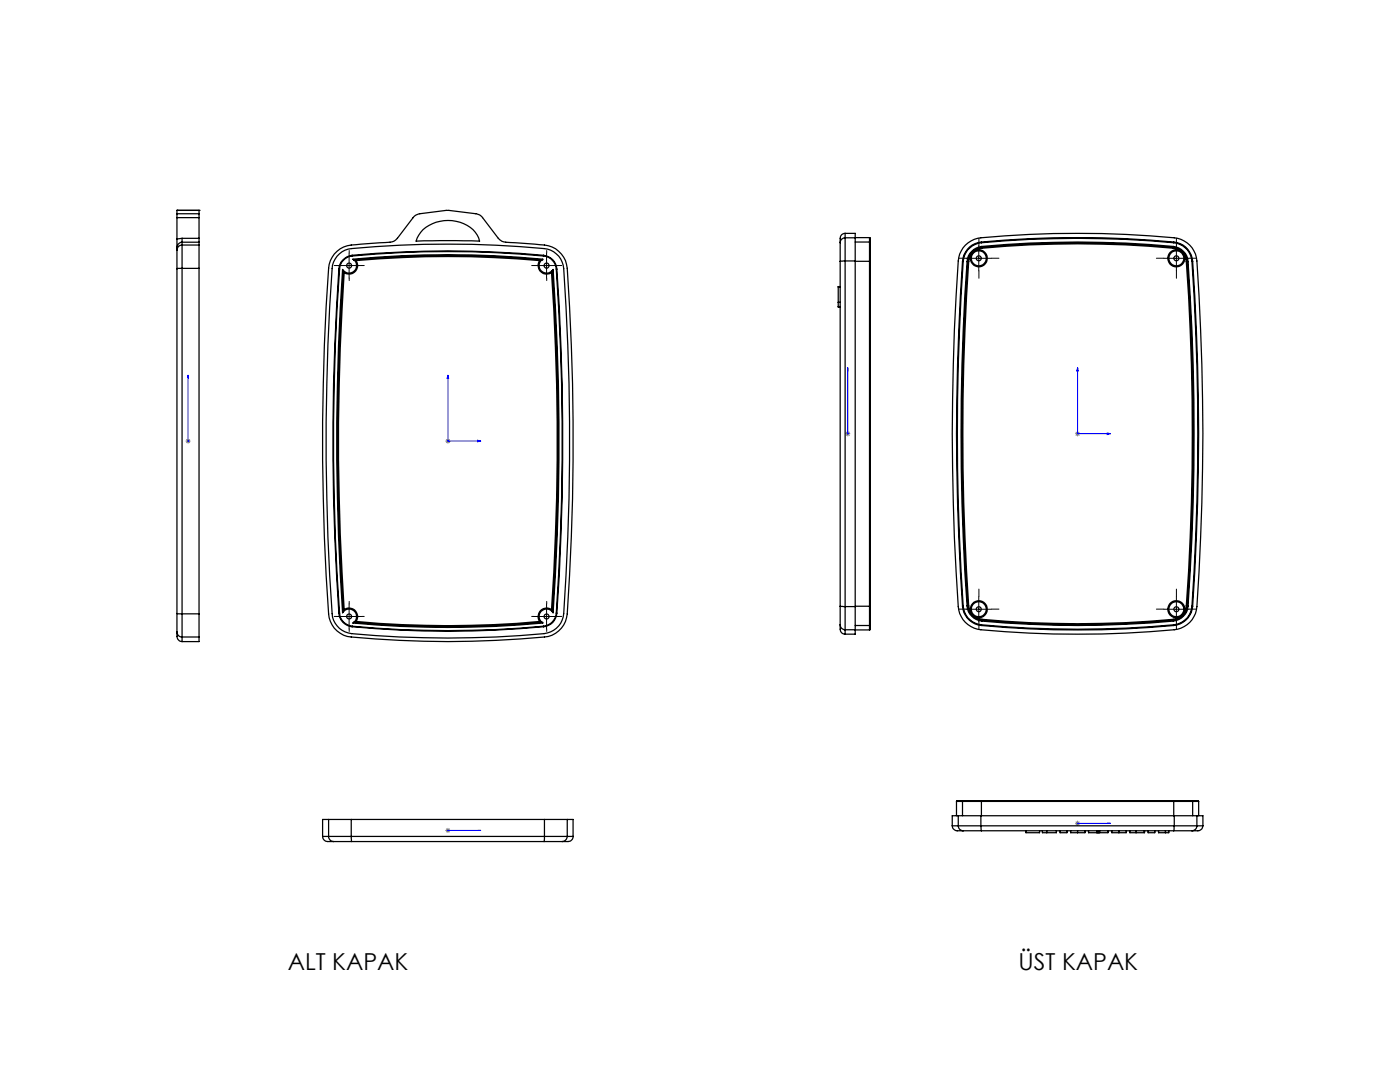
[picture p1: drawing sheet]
<svg xmlns="http://www.w3.org/2000/svg" width="279mm" height="216mm" viewBox="0 0 279 216" stroke-linecap="round" stroke-linejoin="round" font-family="sans-serif">
<defs><g id="words">
<g font-size="4.7">
<text x="57.4" y="193.6">ALT KAPAK</text>
<text x="203.3" y="193.6">ÜST KAPAK</text>
</g>
</g></defs>
<g fill="none" stroke="#00f" stroke-width=".2">
<path d="M37.5 74.9v.6v-.6M37.5 74.9v13.1M89.4 74.9v13.1h6.6M89.4 74.9l.1 .6h-.3zM169.2 73.4v13.1M169.2 73.4v.6v-.6M215.1 73.4l.1 .6h-.3zM215.1 73.4v13.1h6.5M37.5 87.8v.4zM37.5 88h.1M95.3 87.8l.7 .2-.7 .2zM169.2 86.4v.3z"/>
<path d="M169.2 86.5h.1M221 86.4l.6 .1-.6 .2zM89.2 165.7h.3zM89.4 165.7h6.6M89.4 165.7h.1M96 165.7h-.7h.7M214.9 164.3h.3zM215.1 164.3h6.5M215.1 164.3h.1M221.6 164.3h-.6h.6"/>
</g>
<g fill="none" stroke="#808080" stroke-width=".2">
<path d="M37 88h1M37.2 87.7l.7 .7M37.5 87.5v1M37.9 87.7l-.7 .7M88.9 88h1M89 87.7l.7 .7M89.4 87.5v1M89.7 87.7l-.7 .7M168.7 86.5h1M168.8 86.2l.7 .7M169.2 86v1.1M169.5 86.2l-.7 .7"/>
<path d="M214.6 86.5h.9M214.7 86.2l.7 .7M215.1 86v1.1M215.4 86.2l-.7 .7M88.9 165.7h1M89 165.3l.7 .8M89.4 165.2v1M89.7 165.3l-.7 .8M214.6 164.3h.9M214.7 163.9l.7 .7M215.1 163.8v1M215.4 163.9l-.7 .7"/>
</g>
<g fill="none" stroke="#000" stroke-width=".2" stroke-dasharray="15.2 1.3 1.3 1.3">
<path d="M67.2 53h-.5M69.7 50.5v-.5M69.7 55.5v.5M72.2 53h.5M106.6 53h-.5M109.1 50.5v-.5M109.1 55.5v.5M111.6 53h.5M192.9 51.5h-1.5M195.4 49v-1.5M195.4 54v1.5M197.9 51.5h1.5"/>
<path d="M232.3 51.5h-1.5M234.8 49v-1.5M234.8 54v1.5M237.3 51.5h1.5M195.4 119v-1.5M234.8 119v-1.5M67.2 123h-.5M69.7 120.5v-.5M69.7 125.5v.5M72.2 123h.5M106.6 123h-.5M109.1 120.5v-.5"/>
<path d="M109.1 125.5v.5M111.6 123h.5M192.9 121.5h-1.5M195.4 124v1.5M197.9 121.5h1.5M232.3 121.5h-1.5M234.8 124v1.5M237.3 121.5h1.5"/>
</g>
<g fill="none" stroke="#000" stroke-width=".2">
<path d="M67.2 53h5M69.7 50.5v5M106.6 53h5M109.1 50.5v5M192.8 51.5h5M195.3 49v5M232.3 51.5h5M234.8 49v5M195.3 119.1v5M234.8 119.1v5M67.2 123h5M69.7 120.5v5"/>
<path d="M106.6 123h5M109.1 120.5v5M192.8 121.6h5M232.3 121.6h5"/>
</g>
<path d="M95.3 87.8l.7 .2-.7 .2zM89.4 74.9l.1 .6h-.3zM37.5 87.8v.4zM37.5 74.9v.6zM95.3 165.7h.7zM89.2 165.7h.3zM221 86.4l.6 .1-.6 .2zM215.1 73.4l.1 .6h-.3zM169.2 86.4v.3zM169.2 73.4v.6zM221 164.3h.6zM214.9 164.3h.3z" fill="#00f"/>
<g fill="none" stroke="#000" stroke-width=".25">
<path d="M35.3 53.6v68.8M35.3 49.9v3.7M35.3 49.5v.4M35.3 47.7v1.8M35.3 42.7v.7M35.3 42h.1M35.3 42h4.4M35.3 43.4h4.4M35.3 42v.7M35.3 43.4v4.3M35.3 42.7h4.4M36.3 53.6h-1"/>
<path d="M36.3 53.6v68.9M36.3 48.9a1.02 1.02 0 0 0-1 1M36.3 48.9v4.7M36.3 48.3h-.1a1.16 1.16 0 0 0-.9 1.2M36.3 48.3v.6M36.3 47.6l-1 .1M36.3 47.6v.7M36.3 53.6h3.4M36.3 48.9h3.4M36.3 48.3h3.4M36.3 47.6h3.4M39.7 53.6v68.9"/>
<path d="M39.7 48.9v4.7M39.7 48.3v.6M39.7 47.6v.7M39.7 42.7v.7M39.7 42h.1M39.7 42v.7M39.7 43.4v4.2M67.3 50.1a5.2 5.2 0 0 1 3.7-1.3l6.8-.5a1.94 1.94 0 0 0 1.5-.7l3.1-4.2a1.98 1.98 0 0 1 1.4-.7l5.2-.7 6 .7a1.8 1.8 0 0 1 1.3 .7l3.1 4.2a1.94 1.94 0 0 0 1.5 .7l2 .1a40.5 40.5 0 0 1 7.3 .9 5.1 5.1 0 0 1 3 4.3 485.1 485.1 0 0 1-.1 69.7 5 5 0 0 1-4.4 3.8 200 200 0 0 1-39.4-.1 5 5 0 0 1-3.7-4.5 478.9 478.9 0 0 1 .1-69.7 5.3 5.3 0 0 1 1.6-2.7zM67.6 53.7a500.4 500.4 0 0 0 0 68.6M67.6 53.7h.2M67.7 50.7a4 4 0 0 1 2.5-1.1 204.9 204.9 0 0 1 39.1 .1 4.3 4.3 0 0 1 3.2 3.9 490.1 490.1 0 0 1-.1 69.5 4.4 4.4 0 0 1-3.8 3.3 201.2 201.2 0 0 1-39.1-.1 4.3 4.3 0 0 1-3.2-3.9 483.7 483.7 0 0 1 .1-69.5 4.7 4.7 0 0 1 1.3-2.2zM67.8 53.7a485.7 485.7 0 0 0 0 68.6"/>
<path d="M68.5 54h.1M68.5 54a492.2 492.2 0 0 0 0 68.1M68.5 54l.2 .4M68.7 54.4a495 495 0 0 0 0 67.2M70.3 50.9a3 3 0 0 0-2.7 2.8M70.3 50.9a207.3 207.3 0 0 1 38.2 0M70.3 50.9v.2M70.3 51.1a2.8 2.8 0 0 0-2.5 2.6M70.3 51.1a206.6 206.6 0 0 1 38.1 0M70.4 51.7a204.3 204.3 0 0 1 37.9 0 1.49 1.49 0 0 0-.3 2.4 1.49 1.49 0 0 0 2.4-.3 498.3 498.3 0 0 1 0 68.5 1.5 1.5 0 0 0-2.4-.3 1.5 1.5 0 0 0 .3 2.3 204.3 204.3 0 0 1-37.9 0 1.5 1.5 0 0 0 .3-2.3 1.5 1.5 0 0 0-2.3 .3 498.3 498.3 0 0 1 0-68.5 1.49 1.49 0 0 0 2.3 .3 1.49 1.49 0 0 0-.3-2.4zM70.6 51.9a199.8 199.8 0 0 1 37.5 0M70.6 51.9h.1"/>
<path d="M70.6 51.9l.4 .1M71 52a207.4 207.4 0 0 1 36.7 0M71 52a1.71 1.71 0 0 1-.1 2.2 1.71 1.71 0 0 1-2.2 .2M84.4 45.8a7.6 7.6 0 0 1 10.5 .6l.6 1.1 .2 .6-4.7-.1-8 .1a5.5 5.5 0 0 1 1.4-2.3zM107.7 52a1.71 1.71 0 0 0 .2 2.2 1.71 1.71 0 0 0 2.2 .2M108.1 51.9h.1M108.1 51.9l-.4 .1M108.4 51.1a2.87 2.87 0 0 1 2.6 2.6M108.5 50.9a2.92 2.92 0 0 1 2.6 2.8M108.5 50.9l-.1 .2M110.1 54.4a495 495 0 0 1 0 67.2M110.2 54a507.6 507.6 0 0 1 0 68.1"/>
<path d="M110.2 54h.1M110.2 54l-.1 .4M111 53.7a500.4 500.4 0 0 1 0 68.6M111 53.7h.1M111.1 53.7a500.4 500.4 0 0 1 0 68.6M167.7 52.1v68.9M167.7 48.4v3.7M167.7 57.3h-.4v3.9h.4M167.7 57.2h-.4M168.7 46.6a1.12 1.12 0 0 0-1 1.4v.4M168.7 52.1h-1M168.7 52.1v68.9"/>
<path d="M168.7 47.4a.96 .96 0 0 0-1 1M168.7 47.4v4.7M168.7 46.6h2v.8M168.7 46.6v.8M168.7 52.1h2M168.7 47.4h2M170.7 52.1v68.9M170.7 47.4v4.7M170.7 47.4h2.8M170.7 52.1h2.8M170.7 48.3h2.8M173.5 47.4l.2 .1v.9"/>
<path d="M173.5 52.1v68.9M173.5 52.1h.2M173.5 48.3v3.8M173.5 48.3l.2 .1M173.5 47.4v.9M173.7 52.1v68.9M173.7 48.4v3.7M192.1 52.1h.1M192.1 52.1a494.3 494.3 0 0 0 0 68.9M192.2 52.1a509.2 509.2 0 0 0 0 68.9M192.7 48.9a5.3 5.3 0 0 1 3.1-1.5 206.7 206.7 0 0 1 39.2 .2 5 5 0 0 1 3.9 4.5 485.3 485.3 0 0 1-.1 69.6 5 5 0 0 1-4.4 4 206.7 206.7 0 0 1-39.3-.1 5 5 0 0 1-3.9-4.6 485.3 485.3 0 0 1 .1-69.6 5.3 5.3 0 0 1 1.4-2.5zM193 52.2h.1"/>
<path d="M193 52.2a492.3 492.3 0 0 0 0 68.7M193.1 52.2a492.3 492.3 0 0 0 0 68.7M193.1 52.2h.2M193.3 52.2a507.1 507.1 0 0 0 0 68.7M193.8 50.9l-.5 1.3M194.7 50l-.9 .9M194.7 50a1.7 1.7 0 0 1 2.3 1.3 1.7 1.7 0 0 1-1.9 1.9 1.7 1.7 0 0 1-1.3-2.3M195.9 48.4a4.1 4.1 0 0 0-3.7 3.7M195.9 48.3a4.1 4.1 0 0 0-3.8 3.8M195.9 48.3v.1M195.9 48.3a209.2 209.2 0 0 1 38.3 0M195.9 48.4a209.2 209.2 0 0 1 38.3 0"/>
<path d="M195.9 49.4a3.1 3.1 0 0 0-2.8 2.8M195.9 49.2a3.3 3.3 0 0 0-2.9 3M195.9 49.2v.2M195.9 49.4a199.8 199.8 0 0 1 38.3 0M195.9 49.2a207.7 207.7 0 0 1 38.3 0M195.9 49.4l.1 .1M196 49.5l-.7 .2-.6 .3M196 49.5a206.9 206.9 0 0 1 38.1 0M234.1 49.5l1.3 .5M234.2 49.2v.2M234.2 49.2a3.3 3.3 0 0 1 2.9 3M234.2 49.4a3.1 3.1 0 0 1 2.8 2.8"/>
<path d="M234.2 49.4l-.1 .1M234.2 48.3a4.1 4.1 0 0 1 3.8 3.8M234.2 48.4a4.1 4.1 0 0 1 3.7 3.7M234.2 48.3v.1M235.4 50l.9 .9M235.4 50a1.71 1.71 0 0 0-2.3 1.3 1.71 1.71 0 0 0 1.9 1.9 1.71 1.71 0 0 0 1.3-2.3M236.3 50.9l.3 .6 .1 .7M236.7 52.2h.3M236.7 52.2a492.3 492.3 0 0 1 0 68.7M237 52.2h.1M237 52.2a492.3 492.3 0 0 1 0 68.7M237.1 52.2a492.3 492.3 0 0 1 0 68.7"/>
<path d="M237.9 52.1h.1M237.9 52.1a509.2 509.2 0 0 1 0 68.9M238 52.1a494.3 494.3 0 0 1 0 68.9M167.3 61.2l.4 .1M167.3 60.3h.4M35.3 126.1a1.4 1.4 0 0 0 1 1.9M35.3 122.4l1 .1M35.3 126.1a1.02 1.02 0 0 0 1 1M35.3 122.4v3.7M36.3 122.5v4.6M36.3 127.1v.9M36.3 122.5h3.4"/>
<path d="M36.3 127.1h3.4M39.7 122.5v4.6M39.7 127.1v.9h-3.4M67.6 122.3a2.92 2.92 0 0 0 2.7 2.8M67.6 122.3h.2M67.8 122.3a2.8 2.8 0 0 0 2.5 2.7M68.5 122.1h.1M68.7 121.6l-.2 .5M68.7 121.6a1.69 1.69 0 0 1 2.2 .2 1.69 1.69 0 0 1 .1 2.2M70.3 125.1a207.3 207.3 0 0 0 38.2 0M70.3 125a206.6 206.6 0 0 0 38.1 0M70.3 125v.1"/>
<path d="M70.6 124.2h.1M70.6 124.2a208 208 0 0 0 37.5 0M71 124l-.4 .2M71 124a198.8 198.8 0 0 0 36.7 0M107.7 124l.4 .2M108.1 124.2h.1M108.4 125l.1 .1M110.1 121.6a1.7 1.7 0 0 0-2.2 .2 1.7 1.7 0 0 0-.2 2.2M110.1 121.6l.1 .5M110.2 122.1h.1M111 122.3a2.87 2.87 0 0 1-2.6 2.7M111 122.3h.1"/>
<path d="M111.1 122.3a2.85 2.85 0 0 1-2.6 2.8M167.7 124.7a1.49 1.49 0 0 0 .8 1.8h.2M167.7 121h1M167.7 124.7a.96 .96 0 0 0 1 1M167.7 121v3.7M168.7 121v4.7M168.7 125.7v.8M168.7 125.7h4.8M168.7 121h2M170.7 121v5.5h-2M170.7 121h2.8M170.7 124.8h2.8"/>
<path d="M173.5 121h.2M173.5 121v3.8M173.5 124.8v.9M173.7 124.7v.9l-.2 .1M173.7 124.7l-.2 .1M173.7 121v3.7M192.1 121a4.2 4.2 0 0 0 3.8 3.8M192.1 121h.1M192.2 121a4 4 0 0 0 3.7 3.7M193 120.9h.1M193 120.9a3.3 3.3 0 0 0 2.9 3M193.1 120.9a3.1 3.1 0 0 0 2.8 2.9"/>
<path d="M193.1 120.9h.2M193.3 120.9l.5 1.3M193.8 122.2l.9 .9M193.8 122.2a1.7 1.7 0 0 1 1.3-2.3 1.7 1.7 0 0 1 1.9 1.9 1.7 1.7 0 0 1-2.3 1.3M194.7 123.1l.6 .3 .7 .2M195.9 124.7a209.2 209.2 0 0 0 38.3 0M195.9 124.7v.1M195.9 124.8a209.2 209.2 0 0 0 38.3 0M195.9 123.8a207.7 207.7 0 0 0 38.3 0M195.9 123.9a207.7 207.7 0 0 0 38.3 0M195.9 123.8v.1M196 123.6a206.9 206.9 0 0 0 38.1 0"/>
<path d="M196 123.6l-.1 .2M234.1 123.6l.1 .2M234.2 123.8v.1M234.2 124.7v.1M235.4 123.1l-1.3 .5M236.3 122.2l-.9 .9M236.3 122.2a1.7 1.7 0 0 0-1.3-2.3 1.7 1.7 0 0 0-1.9 1.9 1.7 1.7 0 0 0 2.3 1.3M236.7 120.9h.3M236.7 120.9l-.1 .7-.3 .6M237 120.9h.1M237 120.9a3.1 3.1 0 0 1-2.8 2.9M237.1 120.9a3.3 3.3 0 0 1-2.9 3"/>
<path d="M237.9 121a4 4 0 0 1-3.7 3.7M237.9 121h.1M238 121a4.2 4.2 0 0 1-3.8 3.8M190.9 159.9h1.2M190.9 159.9v2.9M192.1 159.9h3.8M192.1 159.9v2.9M192.2 159.8h-1.2l-.1 .1M192.2 159.8l-.1 .1M192.2 159.8h3.7M195.9 159.9h38.3M195.9 159.8h38.3"/>
<path d="M195.9 159.8v.1M195.9 159.9v2.9M234.2 159.8v.1M234.2 159.9h3.8M234.2 159.8h3.7M234.2 159.9v2.9M237.9 159.8h1.2l.1 .1M237.9 159.8l.1 .1M238 159.9h1.2M238 159.9v2.9M239.2 159.9v2.9M64.4 166.9a1.24 1.24 0 0 0 1.7 1h.5"/>
<path d="M64.4 166.9h1.2M65.6 166.9a1.02 1.02 0 0 0 1 1M65.6 166.9h4.5M65.6 163.5h4.5M65.6 163.5h-1.2v3.4M65.6 163.5v3.4M66.6 167.9h3.6M70.1 166.9h38.6M70.1 166.9l.1 1M70.1 163.5h38.6M70.1 163.5v3.4M70.2 167.9h38.4"/>
<path d="M108.6 167.9h3.6M108.7 166.9l-.1 1M108.7 166.9h4.5M108.7 163.5h4.5M108.7 163.5v3.4M113.2 166.9a1.09 1.09 0 0 1-1 1M113.2 163.5h1.2v3.4M113.2 166.9h1.2M113.2 163.5v3.4M114.4 166.9a1.06 1.06 0 0 1-1.4 1h-.8M190 164.8a1.29 1.29 0 0 0 1.8 1h.4M190 164.8h1.2"/>
<path d="M191.2 164.8a.96 .96 0 0 0 1 1M191.2 164.8h4.6M191.2 162.8h4.6M191.2 162.8h-1.2v2M191.2 162.8v2M192.2 165.8h3.7M195.8 164.8h38.6M195.8 164.8l.1 1M195.8 162.8h38.6M195.8 162.8v2M195.9 165.8h38.3M204.8 165.8v.4h2.7v-.4"/>
<path d="M208 165.8v.4h.9M208.9 165.8v.4M210.8 165.8v.4h-1.9M211.6 165.8v.4h1.3v-.4M213.7 165.8v.4h1.4M215.1 165.8v.4M216.5 165.8v.4h-1.4M217.2 165.8v.4h1.7M218.9 166.2h.2M218.9 165.8v.4M219.1 165.8v.4M219.2 165.8v.4"/>
<path d="M219.5 165.8v.4M221.1 165.8v.4h-2M221.9 165.8v.4h1.4M223.3 165.8v.4M224.8 165.8v.4h-1.5M225.5 165.8v.4h1.2M226.7 165.8v.4M228.4 165.8v.4h-1.7M228.4 165.8v.4M229.1 165.8v.4h1.4v-.4M231.2 165.8v.4h2.1v-.4M232.6 165.8v.4"/>
<path d="M234.2 165.8h3.7M234.4 164.8l-.2 1M234.4 164.8h4.5M234.4 162.8h4.5M234.4 162.8v2M238.9 164.8a.96 .96 0 0 1-1 1M238.9 162.8h1.2v2M238.9 164.8h1.2M238.9 162.8v2M240.1 164.8a1.29 1.29 0 0 1-1.8 1h-.4"/>
<circle cx="69.7" cy="53" r=".5"/>
<circle cx="109.1" cy="53" r=".51"/>
<circle cx="195.3" cy="51.5" r=".5"/>
<circle cx="195.3" cy="51.5" r="1.51"/>
<circle cx="234.8" cy="51.5" r=".51"/>
<circle cx="234.8" cy="51.5" r="1.51"/>
<circle cx="69.7" cy="123" r=".5"/>
<circle cx="109.1" cy="123" r=".5"/>
<circle cx="195.3" cy="121.6" r=".5"/>
<circle cx="195.4" cy="121.6" r="1.51"/>
<circle cx="234.7" cy="121.6" r="1.51"/>
<circle cx="234.8" cy="121.6" r=".5"/>
</g>
<use href="#words"/>
</svg>
